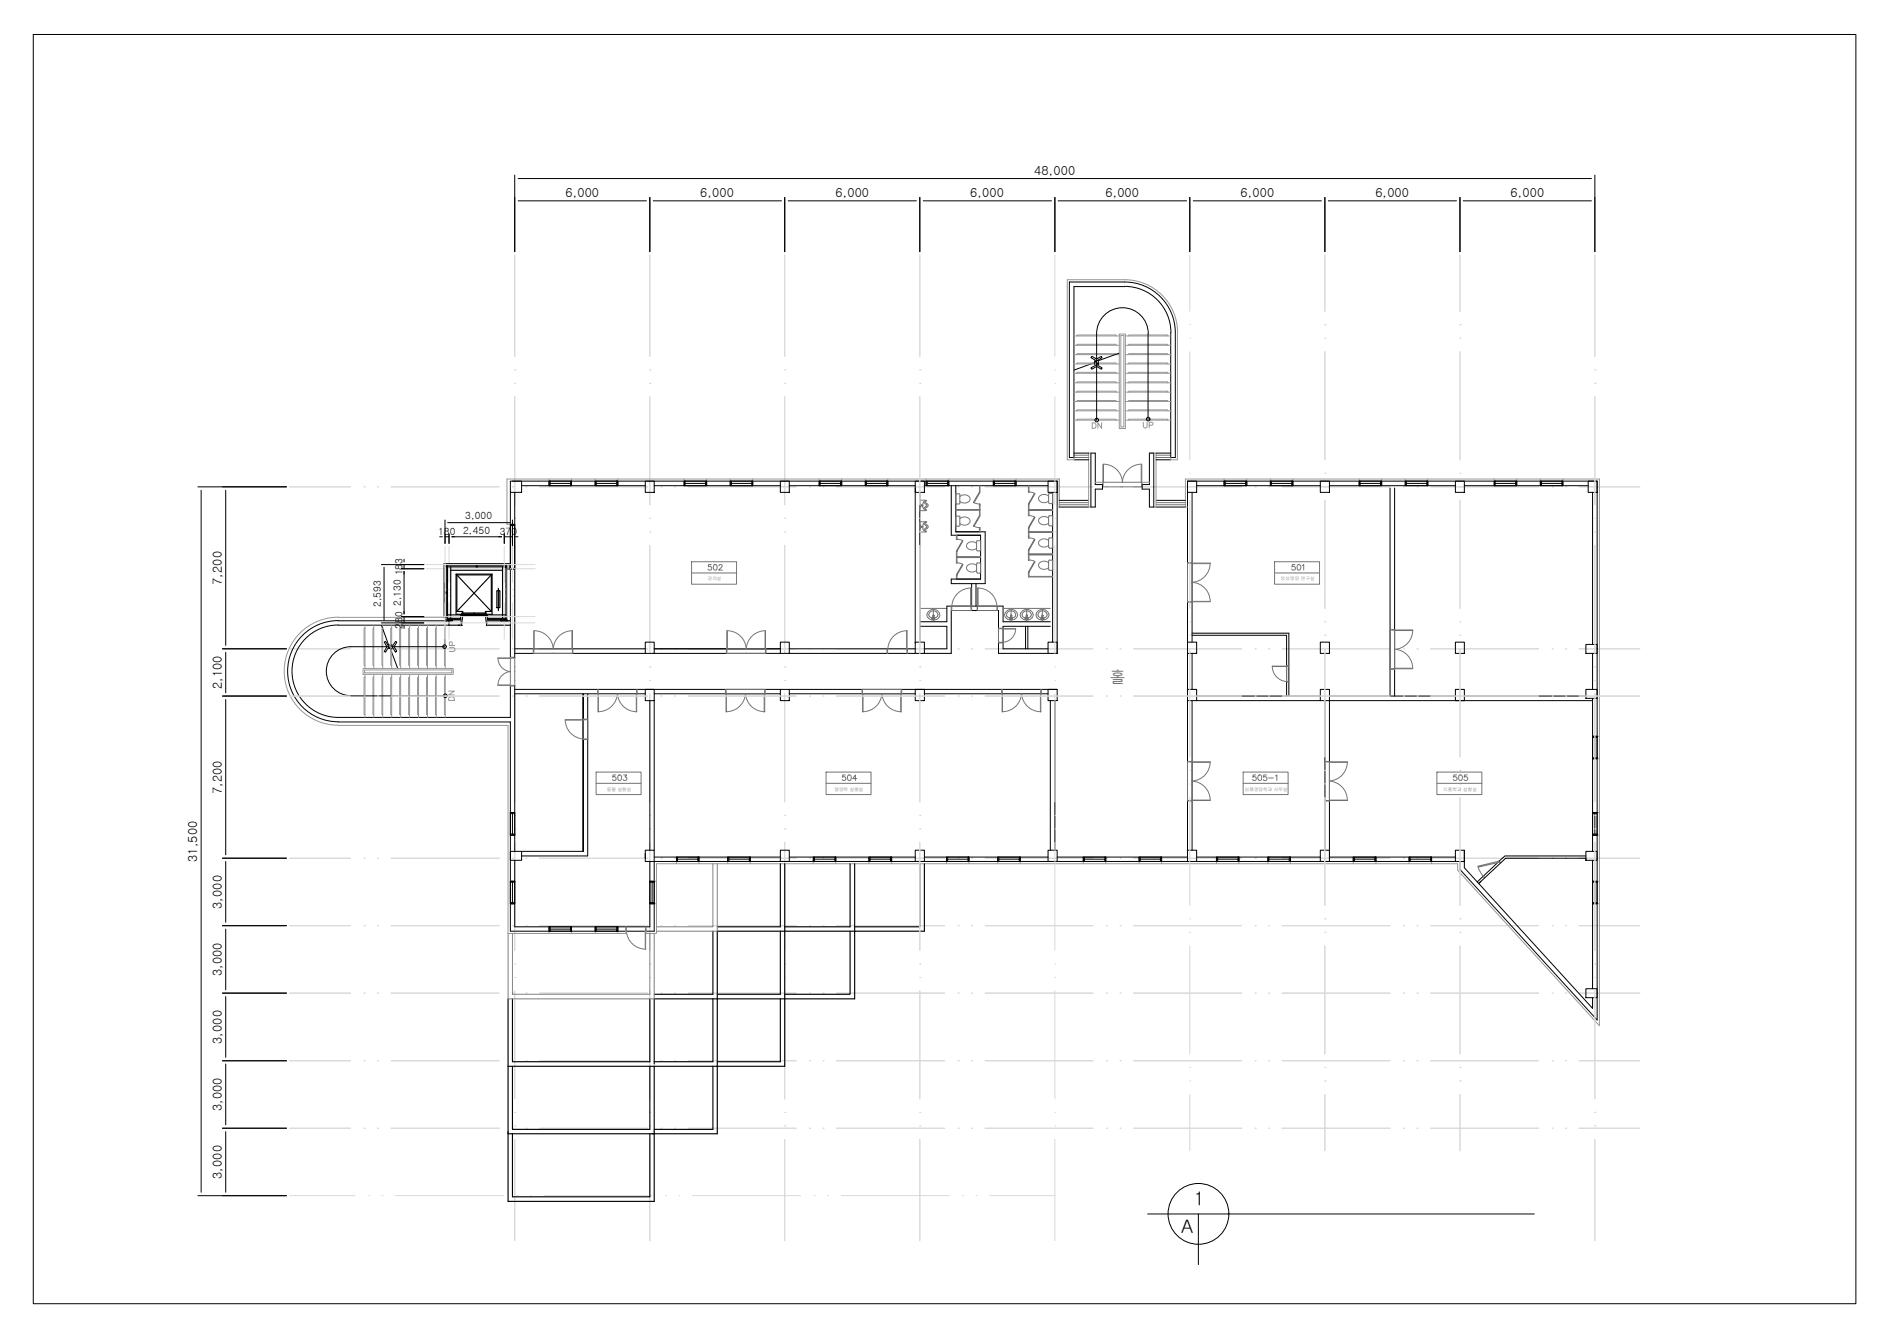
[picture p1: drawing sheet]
<svg xmlns="http://www.w3.org/2000/svg" width="420mm" height="297mm" viewBox="0 0 420 297" stroke-linecap="round" stroke-linejoin="round" font-family="sans-serif">
<defs><g id="words">
<g font-size="4.4" fill="#979797">
<text x="252.9" y="96.3">UP</text>
<text x="102" y="157" transform="rotate(-90 102 157)">DN</text>
</g>
<g font-size="4.4" fill="#757575">
<text x="155.9" y="128.1">502</text>
<text x="285.8" y="128.1">501</text>
</g>
<g font-size="4.2">
<text x="265.3" y="267.7">1</text>
<text x="262.4" y="273.9">A</text>
</g>
<g font-size="4" fill="#979797">
<text x="241.3" y="96.3">DN</text>
<text x="102" y="146" transform="rotate(-90 102 146)">UP</text>
</g>
<g font-size="4" fill="#757575">
<text x="134.8" y="174.6">503</text>
<text x="185.9" y="174.6">504</text>
<text x="276.9" y="174.6">505-1</text>
<text x="321.7" y="174.6">505</text>
</g>
<text font-size="3.5" fill="#757575" x="246.6" y="151.8">홀</text>
<g font-size="2.8">
<text x="229.8" y="38.8">48,000</text>
<text x="125.6" y="43.7">6,000</text>
<text x="155.6" y="43.7">6,000</text>
<text x="185.6" y="43.7">6,000</text>
<text x="215.6" y="43.7">6,000</text>
<text x="245.6" y="43.7">6,000</text>
<text x="275.6" y="43.7">6,000</text>
<text x="305.6" y="43.7">6,000</text>
<text x="335.6" y="43.7">6,000</text>
<text x="49.3" y="130" transform="rotate(-90 49.3 130)">7,200</text>
<text x="49.3" y="153.2" transform="rotate(-90 49.3 153.2)">2,100</text>
<text x="49.3" y="176.4" transform="rotate(-90 49.3 176.4)">7,200</text>
<text x="43.8" y="191.5" transform="rotate(-90 43.8 191.5)">31,500</text>
<text x="49.3" y="201.9" transform="rotate(-90 49.3 201.9)">3,000</text>
<text x="49.3" y="216.9" transform="rotate(-90 49.3 216.9)">3,000</text>
<text x="49.3" y="231.9" transform="rotate(-90 49.3 231.9)">3,000</text>
<text x="49.3" y="246.9" transform="rotate(-90 49.3 246.9)">3,000</text>
<text x="49.3" y="261.9" transform="rotate(-90 49.3 261.9)">3,000</text>
</g>
<g font-size="2.2">
<text x="97.4" y="118.8">180</text>
<text x="102.9" y="118.5">2,450</text>
<text x="103.4" y="115.4">3,000</text>
<text x="111" y="118.8">370</text>
<text x="89.4" y="127.8" transform="rotate(-90 89.4 127.8)">183</text>
<text x="84.6" y="134.9" transform="rotate(-90 84.6 134.9)">2,593</text>
<text x="89.1" y="134.7" transform="rotate(-90 89.1 134.7)">2,130</text>
<text x="89.4" y="139.7" transform="rotate(-90 89.4 139.7)">280</text>
</g>
<g font-size="1" fill="#757575">
<text x="157.3" y="128.9">강의실</text>
<text x="284.6" y="128.9">임상영양 연구실</text>
<text x="134.9" y="175.6">동물 실험실</text>
<text x="185.4" y="175.6">영양학 실험실</text>
<text x="276.6" y="175.6">심품영양학과 사무실</text>
<text x="320.7" y="175.6">식품학과 실험실</text>
</g>
</g></defs>
<!-- layer: CEN -->
<g fill="none" stroke="#d9d9d9" stroke-width=".22">
<path d="M114.4 56.6v22.6M144.4 56.6v22.6M174.4 56.6v22.6M204.4 56.6v22.6M234.4 56.6v22.6M264.4 56.6v12.6M294.4 56.6v12.6M324.4 56.6v12.6M354.4 56.6v22.6M264.4 72.1h.1M264.4 75.1h.1M264.4 78.1v24.1"/>
<path d="M294.4 72.1h.1M294.4 75.1h.1M294.4 78.1v24.1M324.4 72.1h.1M324.4 75.1h.1M324.4 78.1v24.1M114.4 82.2h.1M114.4 85.2h.1M114.4 88.1v24M144.4 82.2h.1M144.4 85.2h.1M144.4 88.1v24"/>
<path d="M174.4 82.2h.1M174.4 85.2h.1M174.4 88.1v24M204.4 82.2h.1M204.4 85.2h.1M204.4 88.1v24M234.4 82.2h.1M234.4 85.2h.1M234.4 88.1v24M354.4 82.2h.1M354.4 85.2h.1M354.4 88.1v24"/>
<path d="M64.4 108.2h13.5M80.9 108.2h.1M83.9 108.2h.1M86.9 108.2h24M113.9 108.2h.1M114.4 115.1h.1M114.4 118.2h.1M116.9 108.2h.1M119.9 108.2h24M144.4 115.1h.1M144.4 118.2h.1M146.9 108.2h.1"/>
<path d="M149.9 108.2h.1M152.9 108.2h24M174.4 115.1h.1M174.4 118.2h.1M179.9 108.2h.1M182.9 108.2h.1M185.9 108.2h24M204.4 115.1h.1M204.4 118.2h.1M212.9 108.2h.1M215.9 108.2h.1M218.9 108.2h24"/>
<path d="M234.4 115.1h.1M234.4 118.2h.1M245.9 108.2h.1M248.9 108.2h.1M251.9 108.2h24M264.4 105.2h.1M264.4 108.2h.1M264.4 111.2v24M278.9 108.2h.1M281.9 108.2h.1M284.9 108.2h23.9M294.4 105.2h.1"/>
<path d="M294.4 108.2h.1M294.4 111.2v24M311.9 108.2h.1M314.9 108.2h.1M317.9 108.2h24M324.4 105.2h.1M324.4 108.2h.1M324.4 111.2v24M344.9 108.2h.1M347.9 108.2h.1M350.8 108.2h13.5M354.4 115.1h.1"/>
<path d="M354.4 118.2h.1M94.8 126.4h24.1M94.8 125.4h24.1M94.8 137h24.1M94.8 138.4h24.1M98.9 130.9h.1M98.9 132.4h.1M98.9 121.4v8M98.9 133.9v8.1M99.8 130.9h.1M99.8 132.4h.1M99.8 121.4v8"/>
<path d="M99.8 133.9v8.1M112 130.9h.1M112 132.4h.1M112 121.4v8M112 133.9v8.1M113.9 130.9h.1M113.9 132.4h.1M113.9 121.4v8M113.9 133.9v8.1M114.4 121.2v24M144.4 121.2v24M174.4 121.2v24"/>
<path d="M204.4 121.2v24M234.4 121.2v24M264.4 138.1h.1M294.4 138.1h.1M324.4 138.1h.1M354.4 121.2v24M64.4 144.1h13.5M64.4 154.6h13.5M80.9 144.1h.1M80.9 154.6h.1M83.9 144.1h.1M83.9 154.6h.1"/>
<path d="M86.9 144.1h24M86.9 154.6h24M113.9 144.1h.1M113.9 154.6h.1M114.4 148.2h.1M114.4 151.2h.1M114.4 154.1v24M116.9 144.1h.1M116.9 154.6h.1M119.9 144.1h24M119.9 154.6h24M144.4 148.2h.1"/>
<path d="M144.4 151.2h.1M144.4 154.1v24M146.9 144.1h.1M146.9 154.6h.1M149.9 144.1h.1M149.9 154.6h.1M152.9 144.1h24M152.9 154.6h24M174.4 148.2h.1M174.4 151.2h.1M174.4 154.1v24M179.9 144.1h.1"/>
<path d="M179.9 154.6h.1M182.9 144.1h.1M182.9 154.6h.1M185.9 144.1h24M185.9 154.6h24M204.4 148.2h.1M204.4 151.2h.1M204.4 154.1v24M212.9 144.1h.1M212.9 154.6h.1M215.9 144.1h.1M215.9 154.6h.1"/>
<path d="M218.9 144.1h24M218.9 154.6h24M234.4 148.2h.1M234.4 151.2h.1M234.4 154.1v24M245.9 144.1h.1M245.9 154.6h.1M248.9 144.1h.1M248.9 154.6h.1M251.9 144.1h24M251.9 154.6h24M264.4 141.1h.1"/>
<path d="M264.4 144.1v24M278.9 144.1h.1M278.9 154.6h.1M281.9 144.1h.1M281.9 154.6h.1M284.9 144.1h23.9M284.9 154.6h23.9M294.4 141.1h.1M294.4 144.1v24M311.9 144.1h.1M311.9 154.6h.1M314.9 144.1h.1"/>
<path d="M314.9 154.6h.1M317.9 144.1h24M317.9 154.6h24M324.4 141.1h.1M324.4 144.1v24M344.9 144.1h.1M344.9 154.6h.1M347.9 144.1h.1M347.9 154.6h.1M350.8 144.1h13.5M350.8 154.6h13.5M354.4 148.2h.1"/>
<path d="M354.4 151.2h.1M354.4 154.1v24M264.4 171.2h.1M264.4 174.2h.1M264.4 177.2v24M294.4 171.2h.1M294.4 174.2h.1M294.4 177.2v24M324.4 177.2v24M64.4 190.7h13.5M80.9 190.7h.1M83.9 190.7h.1"/>
<path d="M86.9 190.7h24M113.9 190.7h.1M114.4 181.1h.1M114.4 184.2h.1M114.4 187.2v24M116.9 190.7h.1M119.9 190.7h24M144.4 181.1h.1M144.4 184.2h.1M144.4 187.2v24M146.9 190.7h.1M149.9 190.7h.1"/>
<path d="M152.9 190.7h24M174.4 181.1h.1M174.4 184.2h.1M174.4 187.2v24M179.9 190.7h.1M182.9 190.7h.1M185.9 190.7h24M204.4 181.1h.1M204.4 184.2h.1M204.4 187.2v24M212.9 190.7h.1M215.9 190.7h.1"/>
<path d="M218.9 190.7h24M234.4 181.1h.1M234.4 184.2h.1M234.4 187.2v24M245.9 190.7h.1M248.9 190.7h.1M251.9 190.7h24M278.9 190.7h.1M281.9 190.7h.1M284.9 190.7h23.9M311.9 190.7h.1M314.9 190.7h.1"/>
<path d="M317.9 190.7h24M344.9 190.7h.1M347.9 190.7h.1M350.8 190.7h13.5M354.4 181.1h.1M354.4 184.2h.1M354.4 187.2v24M64.4 205.7h13.5M80.9 205.7h.1M83.9 205.7h.1M86.9 205.7h24M113.9 205.7h.1"/>
<path d="M114.4 214.2h.1M114.4 217.2h.1M116.9 205.7h.1M119.9 205.7h24M144.4 214.2h.1M144.4 217.2h.1M146.9 205.7h.1M149.9 205.7h.1M152.9 205.7h24M174.4 214.2h.1M174.4 217.2h.1M179.9 205.7h.1"/>
<path d="M182.9 205.7h.1M185.9 205.7h24M204.4 214.2h.1M204.4 217.2h.1M212.9 205.7h.1M215.9 205.7h.1M218.9 205.7h24M234.4 214.2h.1M234.4 217.2h.1M245.9 205.7h.1M248.9 205.7h.1M251.9 205.7h24"/>
<path d="M264.4 204.1h.1M264.4 207.1h.1M264.4 210.1v24M278.9 205.7h.1M281.9 205.7h.1M284.9 205.7h23.9M294.4 204.1h.1M294.4 207.1h.1M294.4 210.1v24M311.9 205.7h.1M314.9 205.7h.1M317.9 205.7h24"/>
<path d="M324.4 204.1h.1M324.4 207.1h.1M324.4 210.1v24M344.9 205.7h.1M347.9 205.7h.1M350.8 205.7h13.5M354.4 214.2h.1M354.4 217.2h.1M64.4 220.6h13.5M64.4 235.7h13.5M80.9 220.6h.1M80.9 235.7h.1"/>
<path d="M83.9 220.6h.1M83.9 235.7h.1M86.9 220.6h24M86.9 235.7h24M113.9 220.6h.1M113.9 235.7h.1M114.4 220.1v24M116.9 220.6h.1M116.9 235.7h.1M119.9 220.6h24M119.9 235.7h24M144.4 220.1v24"/>
<path d="M146.9 220.6h.1M146.9 235.7h.1M149.9 220.6h.1M149.9 235.7h.1M152.9 220.6h24M152.9 235.7h24M174.4 220.1v24M179.9 220.6h.1M179.9 235.7h.1M182.9 220.6h.1M182.9 235.7h.1M185.9 220.6h24"/>
<path d="M185.9 235.7h24M204.4 220.1v24M212.9 220.6h.1M212.9 235.7h.1M215.9 220.6h.1M215.9 235.7h.1M218.9 220.6h24M218.9 235.7h24M234.4 220.1v24M245.9 220.6h.1M245.9 235.7h.1M248.9 220.6h.1"/>
<path d="M248.9 235.7h.1M251.9 220.6h24M251.9 235.7h24M264.4 237.2h.1M278.9 220.6h.1M278.9 235.7h.1M281.9 220.6h.1M281.9 235.7h.1M284.9 220.6h23.9M284.9 235.7h23.9M294.4 237.2h.1M311.9 220.6h.1"/>
<path d="M311.9 235.7h.1M314.9 220.6h.1M314.9 235.7h.1M317.9 220.6h24M317.9 235.7h24M324.4 237.2h.1M344.9 220.6h.1M344.9 235.7h.1M347.9 220.6h.1M347.9 235.7h.1M350.8 220.6h13.5M350.8 235.7h13.5"/>
<path d="M354.4 220.1v24M64.4 250.7h13.5M80.9 250.7h.1M83.9 250.7h.1M86.9 250.7h24M113.9 250.7h.1M114.4 247.1h.1M114.4 250.1h.1M114.4 253.2v22.4M116.9 250.7h.1M119.9 250.7h24M144.4 247.1h.1"/>
<path d="M144.4 250.1h.1M144.4 253.2v22.4M146.9 250.7h.1M149.9 250.7h.1M152.9 250.7h24M174.4 247.1h.1M174.4 250.1h.1M174.4 253.2v22.4M179.9 250.7h.1M182.9 250.7h.1M185.9 250.7h24M204.4 247.1h.1"/>
<path d="M204.4 250.1h.1M204.4 253.2v22.4M212.9 250.7h.1M215.9 250.7h.1M218.9 250.7h24M234.4 247.1h.1M234.4 250.1h.1M234.4 253.2v22.4M245.9 250.7h.1M248.9 250.7h.1M251.9 250.7h24M264.4 240.2h.1"/>
<path d="M264.4 243.2v12.5M278.9 250.7h.1M281.9 250.7h.1M284.9 250.7h23.9M294.4 240.2h.1M294.4 243.2v12.5M311.9 250.7h.1M314.9 250.7h.1M317.9 250.7h24M324.4 240.2h.1M324.4 243.2v12.5M344.9 250.7h.1"/>
<path d="M347.9 250.7h.1M350.8 250.7h13.5M354.4 247.1h.1M354.4 250.1h.1M354.4 253.2v22.4M64.4 265.6h14.5M81.9 265.6h.1M84.9 265.6h.1M87.9 265.6h24M114.9 265.6h.1M117.9 265.6h.1M120.9 265.6h24"/>
<path d="M147.9 265.6h.1M150.9 265.6h.1M153.9 265.6h24M180.9 265.6h.1M183.9 265.6h.1M186.9 265.6h24M213.9 265.6h.1M216.9 265.6h.1M219.9 265.6h14.5"/>
</g>
<!-- layer: WALL -->
<g fill="none" stroke="#000" stroke-width=".22">
<path d="M249.9 63.7h-11.3v37.9h-1v-38.9h12.3a11.2 11.2 0 0 1 11.2 11.2M249.9 63.6a10.3 10.3 0 0 1 10.3 10.3M260.1 73.9v27.7h1v-27.7M113.4 109.4v36.7h1v-36.7M113.4 116.5h1M113.9 106.9h121v38.3M115.9 107.9h27.5M122 106.9v1M127 106.9v1M132.2 106.9v1M137.3 106.9v1M145.4 107.9h28"/>
<path d="M152 106.9v1M157 106.9v1M162.2 106.9v1M167.2 106.9v1M175.4 107.9h28M182 106.9v1M187 106.9v1M192.3 106.9v1M197.3 106.9v1M203.4 108.4v34.5M204.4 109.4v33.3M205.4 107.9h27.5"/>
<path d="M205.8 106.9v1M210.8 106.9v1M211.4 107.9v11h6.5v9.8h-6.5v1h7.5v-11.5h-6.5v-10.3M220.7 106.9v1M225.7 106.9v1M233.9 109.4v33.3M242.4 100.7h1v7h1.6v1h-1.6v3.9h-1zM255.4 100.7h1v11.9h-1v-3.9h-1.6v-1h1.6zM264.9 109.4v33.3M265.9 107.9h27.5M272 106.9v1M277 106.9v1"/>
<path d="M282.3 106.9v1M287.3 106.9v1M295.4 107.9h28M302 106.9v1M307 106.9v1M308.8 108.4v46.2M309.9 108.4v46.2M312.2 106.9v1M317.2 106.9v1M325.4 107.9h27.5M332 106.9v1M337 106.9v1"/>
<path d="M342.3 106.9v1M347.2 106.9v1M353.9 109.4v33.8M75.1 137.9h24.7v1h-24.7M75.1 137.9a11.2 11.2 0 0 0-11.2 11.2 11.2 11.2 0 0 0 11.2 11.3M75.1 138.9a10.3 10.3 0 0 0-10.2 10.2 10.3 10.3 0 0 0 10.2 10.3h38.3v-7h1v36.7M113.4 126.5h1M204.4 139.1h6v5h-5M204.4 138.1h6v-3.4h12.5v3.4h10.5M215.9 129.7v5M216.9 129.7v5M227.9 139.1v5"/>
<path d="M228.4 139.1v5M233.4 139.1h-10.5v5h10M114.4 144.1h29M114.4 145.2h29M114.4 153.2h59M114.4 154.1h29M130.6 154.2v36h-14.7M144.4 155.7v33.2M145.4 144.1h28M145.4 145.2h28M145.4 154.1h28M145.4 155.7v33.2"/>
<path d="M175.4 144.1h28M175.4 145.2h28M175.4 153.2h59.5M175.4 154.1h28M205.4 145.2h6v-9.6h10.5v9.6h11M205.4 154.1h27.5M233.4 155.7v33.2M234.4 155.7v33.2M264.9 145.2v8M264.9 155.7v33.2M264.9 141.1h21v13.5M264.9 140.7h21.5v13.9"/>
<path d="M265.9 155.7h27.5M265.9 154.6h27.5M294.4 155.7v33.2M295.4 154.6h28M325.4 154.6h27M353.9 155.7h-58.5v35.2M353.9 145.2v8M353.9 155.2v33.9M75.1 160.4h38.3v46.5h32v-15.5h119.5M353.9 163.6h1M353.9 168.6h1M113.4 195.8h1"/>
<path d="M113.4 180.5h1M113.4 185.5h1M114.4 191.1v14.8h30v-14.5M115.9 189.1h13.7M129.6 189.1v-34.9v34.9M144.4 195.8h1M145.4 190.4h28M150.3 190.4v1M155.3 190.4v1M161.7 190.4v1M166.7 190.4v1M175.4 190.4h28"/>
<path d="M180.7 190.4v1M185.7 190.4v1M193.1 190.4v1M198.1 190.4v1M205.4 190.4h27.5M210.3 190.4v1M215.3 190.4v1M221.7 190.4v1M226.7 190.4v1M234.9 190.4h28.9M240.7 190.4v1M245.7 190.4v1"/>
<path d="M253.1 190.4v1M258.1 190.4v1M263.8 188.9v-82h91.1v119.7l-30.5-33.4M265.9 190.4h27.5M265.9 191.4h57.5M270.3 190.4v1M275.3 190.4v1M281.7 190.4v1M286.7 190.4v1M295.4 190.4h28M300.7 190.4v1M305.7 190.4v1"/>
<path d="M313.1 190.4v1M318.1 190.4v1M325.4 192.8l28.5 31.2v-2.3M329 195.8l-.4 .4M332.8 191.6l-4.6 4.3M352.4 190.7h-17.9l-5.9 5.6M352.4 190.2h-18l-1.3 1.1M353.9 191.1v28.6M353.9 195.8h1M353.9 180.5h1M353.9 185.5h1M113.4 200.8h1"/>
<path d="M122 205.9v1M127 205.9v1M132.2 205.9v1M137.3 205.9v1M144.4 200.8h1M353.9 200.8h1"/>
</g>
<g fill="none" stroke="#979797" stroke-width=".22">
<path d="M261.6 73.9v28.3h-1.5v-.6M261.6 73.9a11.7 11.7 0 0 0-11.7-11.8h-12.8v40.1h1.5v-.6M122 106.4v.5M127 106.4v.5M132.2 106.4v.5M137.3 106.4v.5M152 106.4v.5M157 106.4v.5M162.2 106.4v.5M167.2 106.4v.5M182 106.4v.5M187 106.4v.5"/>
<path d="M192.3 106.4v.5M197.3 106.4v.5M205.8 106.4v.5M210.8 106.4v.5M220.7 106.4v.5M225.7 106.4v.5M234.9 112.6h.5v-6.2h-122.8v10.1h.8M242.4 100.7h-.5v11.9h.5M243.4 107.1h1.6v.6M255.4 100.7h1.5v11.9h-.5M255.4 107.1h-1.6v.6M263.8 112.6h-.4v-6.2h92v121.5l-31.5-34.6v-1.4h-178v15.5h-2.4v-.5"/>
<path d="M272 106.4v.5M277 106.4v.5M282.3 106.4v.5M287.3 106.4v.5M302 106.4v.5M307 106.4v.5M312.2 106.4v.5M317.2 106.4v.5M332 106.4v.5M337 106.4v.5M342.3 106.4v.5M347.2 106.4v.5"/>
<path d="M75.1 137.2h23.9v.7M75.1 137.1a12 12 0 0 0-12 12 12 12 0 0 0 12 12l37.8 .1v46.2h26.2v-.5M99.8 137.9h2.5v1M108.3 137.9v1M113.4 126.5h-.8v11.4h.8M113.4 152.4h.5M113.4 146.1h.5M354.9 168.6h.5M354.9 163.6h.5M113.4 195.8h.5M113.4 185.5h.5M113.4 180.5h.5"/>
<path d="M145.4 195.8h.5M150.3 191.4v.5M155.3 191.4v.5M161.7 191.4v.5M166.7 191.4v.5M180.7 191.4v.5M185.7 191.4v.5M193.1 191.4v.5M198.1 191.4v.5M210.3 191.4v.5M215.3 191.4v.5M221.7 191.4v.5"/>
<path d="M226.7 191.4v.5M240.7 191.4v.5M245.7 191.4v.5M253.1 191.4v.5M258.1 191.4v.5M270.3 191.4v.5M275.3 191.4v.5M281.7 191.4v.5M286.7 191.4v.5M300.7 191.4v.5M305.7 191.4v.5M313.1 191.4v.5"/>
<path d="M318.1 191.4v.5M354.9 195.8h.5M354.9 185.5h.5M354.9 180.5h.5M113.4 200.8h.5M122 206.9v.5M127 206.9v.5M132.2 206.9v.5M137.3 206.9v.5M145.4 200.8h.5M354.9 200.8h.5"/>
</g>
<!-- layer: 0e -->
<g fill="none" stroke="#000" stroke-width=".22">
<path d="M113.4 106.9h2.5v2.5h-2.5zM143.4 106.9h2v2.5h-2zM173.4 106.9h2v2.5h-2zM203.4 106.9h2v2.5h-2zM232.9 106.9h2v2.5h-2zM263.8 106.9h2.1v2.5h-2.1zM293.4 106.9h2v2.5h-2zM323.4 106.9h2v2.5h-2zM352.9 106.9h2v2.5h-2zM143.4 142.7h2v2.5h-2zM143.4 153.2h2v2.5h-2zM173.4 142.7h2v2.5h-2z"/>
<path d="M173.4 153.2h2v2.5h-2zM203.4 142.7h2v2.5h-2zM203.4 153.2h2v2.5h-2zM232.9 142.7h2v2.5h-2zM232.9 153.2h2v2.5h-2zM263.8 142.7h2.1v2.5h-2.1zM263.8 153.2h2.1v2.5h-2.1zM293.4 142.7h2v2.5h-2zM293.4 153.2h2v2.5h-2zM323.4 153.2h2v2.5h-2zM323.4 142.7h2v2.5h-2zM352.4 143.2h2.5v2h-2.5z"/>
<path d="M352.4 153.2h2.5v2h-2.5zM113.4 189.1h2.5v2h-2.5zM143.4 188.9h2v2.5h-2zM143.4 189.7v1M173.4 188.9h2v2.5h-2zM203.4 188.9h2v2.5h-2zM232.9 188.9h2v2.5h-2zM263.8 188.9h2.1v2.5h-2.1zM293.4 188.9h2v2.5h-2zM323.4 188.9h2v2.5h-2zM324.4 191.4v1.8M325.4 188.9v3.9"/>
<path d="M352.4 189.1h2.5v2h-2.5zM352.4 190.7v.4M352.4 219.7h2.5v2h-2.5z"/>
</g>
<!-- layer: Tǥ -->
<g fill="none" stroke="#757575" stroke-width=".22">
<path d="M204.4 112.4h.3M204.4 111.8l.2 .4M204.4 116.6l.3 .3M204.4 117h.2M204.4 117.1h.2M204.6 112.4l-.2 .3M204.7 112.2h-.3M204.7 117.2l-.3 .3M204.8 112.2l.1 .2zM204.8 117.1h.1M204.8 117h.1M204.9 116.9v.3z"/>
<path d="M205.1 112.3l.1 .6 .5 .3M205.1 117l.1 .7 .5 .3M205.3 111.5l.1 .2 .5 .4M205.3 116.2l.1 .3 .5 .4v.3M205.5 111.3l-.3 .3-.1 .7M205.5 116.1l-.3 .3-.1 .6M205.6 111.4l.3 .5M205.6 116.1l.3 .5M205.7 113.4h.1M205.7 113.3h.1M205.7 111.3h.1M205.7 111.2h.1"/>
<path d="M205.7 118.2h.1M205.7 118h.1M205.7 116.1h.1M205.7 115.9h.1M205.7 111.1h-1.3v2.4h1.3M205.7 111.3l-.2 .1M205.7 115.9h-1.3v2.3h1.3M205.7 116.1h-.2M205.7 111.2v.1M205.7 113.3v.1M205.7 115.9v.2M205.7 118v.2"/>
<path d="M205.9 112.1v.3l-.3 .2-.3 .5M205.9 117.2l-.3 .1-.3 .5M205.9 111.9l.3 .4-.3 .4M205.9 116.6l.3 .4-.3 .4M205.9 112.7l-.3 .5M205.9 117.5l-.3 .5M212.5 119.8h.1h-.1M212.5 118.9v.9M212.6 114.7h.4M212.6 116.9h.4M212.6 114.6l-.2 .3v1.8l.2 .2M212.6 118.9v.9l1.3 .3"/>
<path d="M213 109.7h-.4l-.2 .2v1.9l.2 .2h.4M213.1 114.6l.2 .3M213.1 109.7l.2 .2M213.3 109.9v1.9M213.3 114.9v1.8M213.3 115.2a1.36 1.36 0 0 1 2.2 .6 1.36 1.36 0 0 1-2.2 .5M213.3 110.3a1.36 1.36 0 0 1 2.2 .5 1.36 1.36 0 0 1-2.2 .6M213.3 116.6l-.2 .3M213.3 111.7l-.2 .3M216.4 116.9l1.2 .3M216.4 111.7l1.2 .3M217.6 114.6h.1l-1.3 2.4-.1-.1z"/>
<path d="M217.6 109.3l.1 .1-1.3 2.3-.1-.1zM217.6 112v1.2h-5.2h5.3M217.6 107.9v1.4M217.6 113.3v1.3M217.6 117.3v.9M217.7 117.3h-.1h.1M217.7 112v1.3h-5.3h5.3v1.3h-.1M217.7 112h-.1h.1M217.7 107.9v1.4h-.1M217.7 117.3v.9M228.5 109.3h.1h-.1M228.5 113.3h5.4h-5.3v1.3l1.3 .2"/>
<path d="M228.5 114.6h.1h-.1M228.5 118.3h5.4h-5.3v1.2l1.3 .3M228.5 119.5h.1h-.1M228.5 107.9v1.4M228.5 118.3h5.4M228.6 107.9v1.4l1.3 .3M228.6 112h-.1v1.2h5.4h-5.4v1.4M228.6 117.3h-.1v1M228.6 112v1.2M228.6 117.3v.9M229.9 109.6h.1l-1.4 2.4-.1-.1zM229.9 114.9h.1l-1.4 2.4-.1-.1z"/>
<path d="M229.9 119.8h.1l-1.4 2.4-.1-.1zM233 109.9v1.8l.2 .2M233 116.6l.2 .2M233 114.8v1.8M233 110.2a1.36 1.36 0 0 0-2.3 .6 1.36 1.36 0 0 0 2.3 .5M233 115.2a1.36 1.36 0 0 0-2.3 .5 1.36 1.36 0 0 0 2.3 .5M233.2 119.5h.5l.2 .2M233.2 109.6h.5M233.2 114.6h.5M233.2 109.6l-.2 .2M233.2 114.6l-.2 .2M233.2 119.5l-.2 .2v1.8l.2 .3"/>
<path d="M233.7 109.6l.2 .2M233.7 114.6l.2 .2M233.9 109.9v1.8M233.9 114.8v1.8M233.9 119.8v1.7M233.9 118.2h-5.4v1.3M233.9 111.7l-.2 .2h-.5M233.9 116.6l-.2 .2h-.5M204.4 135.2h6M205.9 136.6l.3 .7M206.1 136.2l-.2 .4M206.1 136.2a1.5 1.5 0 0 1 2.6 0"/>
<path d="M206.2 137.3a1.62 1.62 0 0 0 2.4 0M206.9 135.8a.82 .82 0 0 0-.5 1.1M207 135.8h.8M207 137.4v.2h.4M207.2 137.5v-.5h.3v.5M207.2 137.3l-.2 .3 .4 .1M207.3 137.6h.1M207.3 137l.1 .4zM207.4 137h.1M207.4 137.4h.1M207.4 135.3v2.6M207.5 137.3l.2 .3-.3 .1"/>
<path d="M207.6 137.4l-.2 .2-.2-.2M207.7 137.4v.2h-.3M207.8 135.8a.73 .73 0 0 1 .6 .7 .73 .73 0 0 1-.6 .7h-.9l-.5-.3M208.7 136.2l.1 .6-.3 .5M212.5 123.9h5.4h-5.3v1.2l1.3 .2M212.5 125.1h.1h-.1M212.6 122.5h-.1v1.2h5.4h-5.4v1.4M212.6 127.8h-.1v.9M212.6 122.5v1.2M212.6 127.8v.9M213.9 120.1h.1l-1.4 2.4-.1-.1zM213.9 125.3l.1 .1-1.4 2.4-.1-.1z"/>
<path d="M217 120.4v1.8l.2 .2M217 127.1l.2 .2M217 125.3v1.8M217 120.7a1.36 1.36 0 0 0-2.3 .6 1.36 1.36 0 0 0 2.3 .5M217 125.7a1.36 1.36 0 0 0-2.3 .5 1.36 1.36 0 0 0 2.3 .5M217.2 120.1h.5M217.2 125.1h.5M217.2 120.1l-.2 .2M217.2 125.1l-.2 .2M217.7 120.1l.2 .2M217.7 125.1l.2 .2M217.9 120.4v1.8"/>
<path d="M217.9 125.3v1.8M217.9 122.2l-.2 .2h-.5M217.9 127.1l-.2 .2h-.5M222.9 135.2h10.5M223.2 136.6l.3 .7M223.3 136.2l-.1 .4M223.3 136.2a1.5 1.5 0 0 1 2.7 0M223.5 137.3a1.63 1.63 0 0 0 1.9 .3M223.7 136.9l.5 .3h.9M223.9 136.1l-.2 .3v.5M224.2 135.8l-.4 .3M224.2 135.8h.9"/>
<path d="M224.3 137.4v.2h.3M224.4 137.5l.1-.5h.2l.1 .5M224.5 137.3l-.2 .3 .3 .1M224.6 137.6h.1M224.6 137v.4zM224.6 137h.1M224.6 137.4h.1M224.6 135.3v2.6M224.8 137.3l.2 .3-.4 .1M224.8 137.4l-.2 .2-.2-.2M224.9 137.4v.2h-.3M225.1 135.8a.73 .73 0 0 1 .5 .7 .73 .73 0 0 1-.5 .7"/>
<path d="M226 136.2a1.02 1.02 0 0 1-.7 1.4M226.8 136.2a1.29 1.29 0 0 0 .4 1.3 1.29 1.29 0 0 0 1.4 .2 1.1 1.1 0 0 0 .8-1.5M226.8 136.2a1.5 1.5 0 0 1 2.7 0M227.7 135.8h.9M227.7 135.8a.73 .73 0 0 0-.6 .7 .73 .73 0 0 0 .6 .7h.9a.64 .64 0 0 0 .5-.5 .64 .64 0 0 0-.2-.6M227.8 137.4v.2h.3M227.9 137.5l.1-.5h.2l.1 .5M228 137.3l-.3 .3 .4 .1M228 137.6h.2M228.1 137.4v-.4l.1 .4M228.1 137.4h.1M228.1 135.3v2.6"/>
<path d="M228.2 137.3l.3 .3-.4 .1M228.3 137.4l-.2 .2-.1-.2M228.4 137.4v.2h-.3M228.5 123.2h5.4h-5.3v1.3M228.5 124.5h.1h-.1M228.5 123.2h5.4M228.6 135.8l.3 .3M228.6 122.2h-.1v1M228.6 127.1h-.1v1.1h5.4M228.6 122.2v.9M228.6 127.1v1h5.3M228.6 124.4l1.3 .3"/>
<path d="M229.9 124.7l.1 .1-1.4 2.3h-.1zM230.3 136.2a1.5 1.5 0 0 1 2.6 0M230.3 136.2a1.32 1.32 0 0 0 .6 1.4 1.32 1.32 0 0 0 1.6-.1l.5-.7-.1-.6M230.8 136.1a.64 .64 0 0 0-.2 .6 .64 .64 0 0 0 .6 .5M231.2 135.8h.8M231.2 135.8l-.4 .3M231.3 137.4v.2h.3M231.4 137.5l.1-.5h.2l.1 .5M231.5 137.3l-.2 .3 .3 .1M231.5 137.3l.1 .2 .2-.2M231.5 137.3l.1-.1 .2 .1M231.5 137.6h.2"/>
<path d="M231.5 137.4v-.4l.1 .4M231.6 137.4h.1M231.6 135.3v2.6M231.8 137.3l.2 .3-.4 .1M231.8 137.4l-.2 .2-.2-.2M231.9 137.4v.2h-.3M232 135.8a.72 .72 0 0 1 .6 .7 .72 .72 0 0 1-.5 .7h-1M233 120.1a1.36 1.36 0 0 0-2.3 .5 1.36 1.36 0 0 0 2.3 .6M233 125.1a1.36 1.36 0 0 0-2.3 .5 1.36 1.36 0 0 0 2.3 .5M233.2 121.8h.5M233.2 124.5h.5M233.2 124.4l-.2 .3v1.8l.2 .2"/>
<path d="M233.7 124.4l.2 .3M233.9 124.7v1.8M233.9 123.1h-5.4v1.4M233.9 121.5l-.2 .3M233.9 126.5l-.2 .2h-.5"/>
<circle cx="204.7" cy="117" r=".11"/>
<circle cx="204.7" cy="112.3" r=".11"/>
<circle cx="207.4" cy="137.3" r=".16"/>
<circle cx="207.4" cy="136.8" r=".15"/>
<circle cx="207.4" cy="136.8" r=".11"/>
<circle cx="224.7" cy="137.3" r=".16"/>
<circle cx="224.7" cy="136.8" r=".15"/>
<circle cx="224.7" cy="136.8" r=".11"/>
<circle cx="228.1" cy="136.8" r=".15"/>
<circle cx="228.1" cy="136.8" r=".11"/>
<circle cx="228.2" cy="137.3" r=".16"/>
<circle cx="231.6" cy="136.8" r=".15"/>
<circle cx="231.6" cy="136.8" r=".11"/>
</g>
<!-- layer: DOOR -->
<g fill="none" stroke="#757575" stroke-width=".22">
<path d="M235.4 111.7h6.5M235.4 112.1h6.5M238.6 101.1h3.3M238.6 101.6h3.3M245 108.2h8.8M245 107.1h8.8M245.1 103.2v5M245.1 103.1a4.3 4.3 0 0 1 4.3 4 4.2 4.2 0 0 1 4.3-4v5.1M245.2 103.2v3.9M253.6 103.2v3.9M256.9 111.7h6.5M256.9 112.1h6.5"/>
<path d="M256.9 101.1h3.2M256.9 101.6h3.2M211.4 134.7h4.5v.9h-4.5zM215.7 130.6v4.1M215.8 130.6v5M215.8 130.6a4.3 4.3 0 0 0-4.3 5M217.1 134.7h4.5v.9h-4.5zM217.2 135.6v-5a4.3 4.3 0 0 1 4.3 5M217.3 130.6v4.1M221.9 139.7h3.7M222.9 139.7h2.7M225.7 139.6a3 3 0 0 1-2.8 3.1"/>
<path d="M263.8 129.3v4.5h1.1v-8.8h-1.1v4.5M263.8 125.1h5.1a4.3 4.3 0 0 1-4 4.3 4.3 4.3 0 0 1 4 4.3h-5.1M264.9 125.2h4M264.9 133.6h4M308.8 140h5.1a4.3 4.3 0 0 1-4 4.3 4.2 4.2 0 0 1 4 4.2M110.6 152.2h2.8M110.6 146.2h3.8M110.6 146.3h2.8M110.6 146.1a2.99 2.99 0 0 0 2.8 3.1 3 3 0 0 0-2.8 3.1h3.8M113.4 146.1v6.3M114.4 146.1v6.3M118.6 145.2v-5.1a4.3 4.3 0 0 1 4.3 4 4.3 4.3 0 0 1 4.3-4v5.1"/>
<path d="M118.7 140.2v3.9M122.8 145.2h4.5v-1.1h-8.8v1.1h4.5M125.6 159.9h5M125.6 160h4M125.6 159.9a4.3 4.3 0 0 0 5 4.3M127.1 140.2v3.9M129.6 159.8h1v4.5h-1zM132.8 153.2v.9M132.9 153.2v5M132.9 158.1a4.3 4.3 0 0 0 4.3-4 4.3 4.3 0 0 0 4.3 4M133 154.1v4.1M141.4 154.1v4.1"/>
<path d="M141.5 153.2v5M141.5 153.2v.9M161.3 153.2v5M161.3 158.1a4.3 4.3 0 0 0 4.3-4 4.3 4.3 0 0 0 4.3 4M161.4 154.1v4.1M161.5 145.2v-5.1a4.3 4.3 0 0 1 4.3 4 4.3 4.3 0 0 1 4.3-4v5.1M161.6 140.2v3.9M165.5 153.2h4.5v.9h-8.8v-.9h4.5M165.7 145.2h4.5v-1.1h-8.8v1.1h4.5M169.8 154.1v4.1M169.9 153.2v5M170 140.2v3.9"/>
<path d="M191.6 153.2v5M191.8 154.1v4.1M195.8 153.2h4.5v.9h-8.8v-.9h4.5M195.9 154.1a4.3 4.3 0 0 1-4.3 4M196 154.1a4.3 4.3 0 0 0 4.3 4M197.1 144.1v1.1M197.2 144.1v1.1M200.1 154.1v4.1M200.2 153.2v5M201.5 140.2v3.9M201.5 140.2v5M201.6 140.1a4.3 4.3 0 0 0-4.3 4"/>
<path d="M201.6 144.1v1.1M221.9 142.8h1h-1v-3.2h1v3.2M221.9 142.7h1M222.6 153.2v.9M222.7 153.2v5M222.7 158.1a4.3 4.3 0 0 0 4.3-4 4.3 4.3 0 0 0 4.3 4M222.7 154.1v4.1M231.2 154.1v4.1M231.3 153.2v5M231.4 153.2v.9M282.7 148.1h3.2M285.9 151.4h.5"/>
<path d="M286.4 147.9h-.5v3.6h.5M286.4 148h-3.7a3.4 3.4 0 0 0 3.2 3.4M308.8 144.2v4.5h1.1v-8.8h-1.1v4.5M308.8 148.6h5.1M309.9 140.1h4M309.9 148.5h4M263.8 173.5v4.5h1.1v-8.8h-1.1v4.5M263.8 169.2h5.1M263.8 177.8h5.1M264.9 169.4h4M264.9 177.8h4M268.9 169.2a4.3 4.3 0 0 1-4 4.3 4.3 4.3 0 0 1 4 4.3"/>
<path d="M294.4 173.5v4.5h1v-8.8h-1v4.5M294.4 169.2h5M294.4 177.8h5M295.4 169.4h4M295.4 177.8h4M299.4 169.2a4.3 4.3 0 0 1-4 4.3 4.3 4.3 0 0 1 4 4.3M328.4 192.4l4.7-1.1 .1 .3-4.8 1.1zM328.4 192.6l.6 1.3 .9 1.1M329.7 194.9l-.1-.3 .1 .3M333.1 191.3l.3 .4M139.1 205.9v1M139.2 206.9a4.3 4.3 0 0 0 4.3 4"/>
<path d="M143.4 206.9v4M143.5 205.9v5M143.5 205.9v1"/>
</g>
<!-- layer: Z_FLOOR -->
<g fill="none" stroke="#000" stroke-width=".25">
<path d="M173.4 191.9v14h-14M174.4 191.9v45h-61.5M188.9 191.9v14h-14.5M189.9 191.9v15h-30.5v45h-46.5M204.4 191.9v14h-14.5M205.4 191.9v15h-15.5v15h-44.5v14.5M158.4 206.9v14h-13M173.4 206.9v14h-14M188.9 206.9v14h-14.5M112.9 221.9v45h32.5v-30M113.9 221.9v14h30.5v-14M113.9 236.9v14h30.5v-14"/>
<path d="M158.4 221.9v14h-13M158.4 236.9v14h-13M173.4 221.9v14h-14M113.9 251.9v14h30.5v-14"/>
</g>
<!-- layer: Z_HID -->
<path d="M158.4 191.9v14h-12.5M159.4 191.9v15h-13.5M112.9 207.4v14.5h32.5v-14.5M113.9 207.4v13.5h30.5v-13.5" fill="none" stroke="#7f7f7f" stroke-width=".22"/>
<!-- layer: Ĳ -->
<g fill="none" stroke="#979797" stroke-width=".22">
<path d="M238.6 74.6h10.1M238.6 76.7h10.1M238.6 78.8h10.1M239.3 74.6v-.2h8.7v.2M239.3 78.8v-.2h8.7v.2M239.3 76.7v-.2h8.7v.2M248.7 74.2h1.3v21h-1.3zM249 74.5h.7v20.4h-.7zM250 74.6h10.1M250 76.7h10.1M250 78.8h10.1M250.8 74.6v-.2h8.6v.2"/>
<path d="M250.8 76.7v-.2h8.6v.2M250.8 78.8v-.2h8.6v.2M238.6 91.3h10.1M238.6 89.2h10.1M238.6 93.3h10.1M238.6 85h10.1M238.6 87.1h10.1M238.6 82.9h10.1M238.6 80.9h10.1M239.3 91.3v-.2h8.7v.2M239.3 89.2v-.2h8.7v.2M239.3 93.3v-.2h8.7v.2"/>
<path d="M239.3 82.9v-.2h8.7v.2M239.3 80.9v-.3h8.7v.3M239.3 87.1v-.2h8.7v.2M239.3 85v-.2h8.7v.2M250 91.3h10.1M250 89.2h10.1M250 93.3h10.1M250 85h10.1M250 87.1h10.1M250 82.9h10.1M250 80.9h10.1M250.8 89.2v-.2h8.6v.2"/>
<path d="M250.8 91.3v-.2h8.6v.2M250.8 93.3v-.2h8.6v.2M250.8 87.1v-.2h8.6v.2M250.8 85v-.2h8.6v.2M250.8 82.9v-.2h8.6v.2M250.8 80.9v-.3h8.6v.3M81.1 139.6h-.2v8.2h.2M81.1 138.9v9.6M83 139.6h-.1v8.2h.1M83 138.9v9.6M85 139.6h-.1v8.2h.1M85 138.9v9.6"/>
<path d="M87 139.6h-.2v8.2h.2M87 138.9v9.6M89 139.6h-.2v8.2h.2M89 138.9v9.6M91 139.6h-.2v8.2h.2M91 138.9v9.6M93 139.6h-.2v8.2h.2M93 138.9v9.6M95 139.6h-.2v8.2h.2M95 138.9v9.6M96.9 139.6h-.1v8.2h.1M96.9 138.9v9.6"/>
<path d="M98.9 139.6h-.2v8.2h.2M98.9 138.9v9.6M80.7 148.5h20v1.3h-20zM81 148.8h19.4v.7h-19.4zM81.1 150.5h-.2v8.3h.2M81.1 149.8v9.6M83 150.5h-.1v8.3h.1M83 149.8v9.6M85 150.5h-.1v8.3h.1M85 149.8v9.6M87 150.5h-.2v8.3h.2M87 149.8v9.6"/>
<path d="M89 150.5h-.2v8.3h.2M89 149.8v9.6M91 150.5h-.2v8.3h.2M91 149.8v9.6M93 150.5h-.2v8.3h.2M93 149.8v9.6M95 150.5h-.2v8.3h.2M95 149.8v9.6M96.9 150.5h-.1v8.3h.1M96.9 149.8v9.6M98.9 150.5h-.2v8.3h.2M98.9 149.8v9.6"/>
</g>
<!-- layer: ETC -->
<g fill="none" stroke="#000" stroke-width=".22">
<path d="M242.6 79.2l1.1 .6 1-.6 .2 .3-1.2 .7-1.3-.7zM248.6 78.5l-4.6 1.6v.9l-.8-.9v.9M255.1 74.1v19M255.1 74.1a5.7 5.7 0 0 0-5.7-5.7 5.7 5.7 0 0 0-5.7 5.7v19.2M242.4 81.7l1.3-.7 1.2 .7-.2 .3-1-.6-1.1 .6zM243.2 80.6l-4.5 1.6M84.8 139l1.5 4.3h.9l-.9 .8h.9M77.9 154.6h21M85.4 142.7l.3-.2 .7 1.2-.7 1.2-.3-.2 .6-1zM86.4 143.7h-8.5a5.4 5.4 0 0 0-5.4 5.4 5.4 5.4 0 0 0 5.4 5.5M86.7 144.1l1.6 4.3M87.2 143.7h11.5"/>
<path d="M87.9 142.5l.3 .2-.6 1 .6 1-.3 .2-.7-1.2z"/>
</g>
<!-- layer: WID -->
<g fill="none" stroke="#000" stroke-width=".22">
<path d="M113.4 116.5h1v.3h-1zM113.4 116.8v9.7M113.9 116.8v9.5M114.4 116.8v9.7M122 106.9h.2v1h-.2zM122 107.9h4.8M122 106.9h4.8M122.2 107.4h4.6M126.8 106.9h.2v1h-.2zM132.2 106.9h.3v1h-.3zM132.5 107.9h4.8M132.5 106.9h4.8"/>
<path d="M132.5 107.4h4.5M137 106.9h.3v1h-.3zM152 106.9h.2v1h-.2zM152 107.9h4.7M152 106.9h4.7M152.2 107.4h4.5M156.7 106.9h.3v1h-.3zM162.2 106.9h.3v1h-.3zM162.5 107.9h4.7M162.5 106.9h4.7M162.5 107.4h4.5M167 106.9h.2v1h-.2z"/>
<path d="M182 106.9h.2v1h-.2zM182 107.9h4.8M182 106.9h4.8M182.2 107.4h4.6M186.8 106.9h.2v1h-.2zM192.3 106.9h.2v1h-.2zM192.5 107.9h4.8M192.5 106.9h4.8M192.5 107.4h4.5M197 106.9h.3v1h-.3zM205.8 106.9h.2v1h-.2zM206 107.9h4.8"/>
<path d="M206 106.9h4.8M206 107.4h4.6M210.6 106.9h.2v1h-.2zM220.7 106.9h.3v1h-.3zM221 107.9h4.7M221 106.9h4.7M221 107.4h4.5M225.5 106.9h.2v1h-.2zM235.4 111.2h6.5M235.4 112.6h6.5M238.6 100.7h3.3M238.6 102.2h3.3"/>
<path d="M256.9 111.2h6.5M256.9 112.6h6.5M256.9 100.7h3.2M256.9 102.2h3.2M272 106.9h.2v1h-.2zM272 107.9h4.8M272 106.9h4.8M272.2 107.4h4.6M276.8 106.9h.2v1h-.2zM282.3 106.9h.2v1h-.2zM282.5 107.9h4.8M282.5 106.9h4.8"/>
<path d="M282.5 107.4h4.5M287 106.9h.3v1h-.3zM302 106.9h.2v1h-.2zM302 107.9h4.7M302 106.9h4.7M302.2 107.4h4.5M306.7 106.9h.3v1h-.3zM312.2 106.9h.3v1h-.3zM312.5 107.9h4.7M312.5 106.9h4.7M312.5 107.4h4.5M317 106.9h.2v1h-.2z"/>
<path d="M332 106.9h.2v1h-.2zM332 107.9h4.7M332 106.9h4.7M332.2 107.4h4.5M336.7 106.9h.3v1h-.3zM342.3 106.9h.2v1h-.2zM342.5 107.9h4.7M342.5 106.9h4.7M342.5 107.4h4.5M347 106.9h.2v1h-.2zM112.6 126.5v-.8h-13.4v11.5h-.2M113.1 126.5v-1.3h-14.4v12"/>
<path d="M113.4 126.3h1v.2h-1zM353.9 163.6h1v.2h-1zM353.9 168.4h1v.2h-1zM353.9 163.8v4.8M354.4 163.8v4.6M354.9 163.8v4.8M113.4 195.8h1v.2h-1zM113.4 180.5h1v.3h-1zM113.4 185.3h1v.2h-1zM113.4 180.8v4.7M113.4 195.8v4.7M113.9 180.8v4.5"/>
<path d="M113.9 196v4.5M114.4 180.8v4.7M114.4 195.8v4.7M144.4 195.8h1v.2h-1zM144.4 195.8v4.7M144.9 196v4.5M145.4 195.8v4.7M150.3 190.4h.2v1h-.2zM150.5 190.4h4.8M150.5 191.4h4.8M150.5 190.9h4.6M155.1 190.4h.2v1h-.2z"/>
<path d="M161.7 190.4h.3v1h-.3zM162 190.4h4.7M162 191.4h4.7M162 190.9h4.5M166.5 190.4h.2v1h-.2zM180.7 190.4h.3v1h-.3zM181 190.4h4.7M181 191.4h4.7M181 190.9h4.5M185.5 190.4h.2v1h-.2zM193.1 190.4h.2v1h-.2zM193.3 190.4h4.8"/>
<path d="M193.3 191.4h4.8M193.3 190.9h4.6M197.9 190.4h.2v1h-.2zM210.3 190.4h.3v1h-.3zM210.6 190.4h4.7M210.6 191.4h4.7M210.6 190.9h4.5M215.1 190.4h.2v1h-.2zM221.7 190.4h.2v1h-.2zM221.9 190.4h4.8M221.9 191.4h4.8M221.9 190.9h4.6"/>
<path d="M226.5 190.4h.2v1h-.2zM240.7 190.4h.2v1h-.2zM240.9 190.4h4.8M240.9 191.4h4.8M240.9 190.9h4.6M245.5 190.4h.2v1h-.2zM253.1 190.4h.3v1h-.3zM253.4 190.4h4.7M253.4 191.4h4.7M253.4 190.9h4.4M257.8 190.4h.3v1h-.3zM270.3 190.4h.2v1h-.2z"/>
<path d="M270.5 190.4h4.8M270.5 191.4h4.8M270.5 190.9h4.6M275.1 190.4h.2v1h-.2zM281.7 190.4h.2v1h-.2zM281.9 190.4h4.8M281.9 191.4h4.8M281.9 190.9h4.6M286.5 190.4h.2v1h-.2zM300.7 190.4h.2v1h-.2zM300.9 190.4h4.8M300.9 191.4h4.8"/>
<path d="M300.9 190.9h4.6M305.5 190.4h.2v1h-.2zM313.1 190.4h.2v1h-.2zM313.3 190.4h4.8M313.3 191.4h4.8M313.3 190.9h4.6M317.9 190.4h.2v1h-.2zM353.9 195.8h1v.2h-1zM353.9 180.5h1v.3h-1zM353.9 185.3h1v.2h-1zM353.9 180.8v4.7M353.9 195.8v4.7"/>
<path d="M354.4 180.8v4.5M354.4 196v4.5M354.9 180.8v4.7M354.9 195.8v4.7M113.4 200.5h1v.3h-1zM122 205.9h.2v1h-.2zM122 205.9h4.8M122 206.9h4.8M122.2 206.4h4.6M126.8 205.9h.2v1h-.2zM132.2 205.9h.3v1h-.3zM132.5 205.9h4.8"/>
<path d="M132.5 206.9h4.8M132.5 206.4h4.5M137 205.9h.3v1h-.3zM144.4 200.5h1v.3h-1zM353.9 200.5h1v.3h-1z"/>
</g>
<!-- layer: DIM -->
<g fill="none" stroke="#000" stroke-width=".22">
<path d="M114.4 38.9v17M115.1 39.7h238.5M354.4 38.9v17M115.1 44.6h28.5M144.4 43.9v12M145.1 44.6h28.5M174.4 43.9v12M175.1 44.6h28.5M204.4 43.9v12M205.1 44.6h28.5M234.4 43.9v12M235.1 44.6h28.5"/>
<path d="M264.4 43.9v12M265.1 44.6h28.5M294.4 43.9v12M295.1 44.6h28.5M324.4 43.9v12M325.1 44.6h28.5M44 108.2h19.7M44.7 108.9v156M50.2 108.9v34.5M97.7 119.3h.6M98.9 119.3h.9M98.9 115.5v5.2"/>
<path d="M99.5 116.1h13.8M99.8 118.6v2.1M100.4 119.3h11M112 118.6v2.1M112 119.3h1.9M113.9 115.5v5.2M114.5 119.3h.6M84.7 138.4h9.5M84.7 125.4h9.5M85.3 126v11.8M89.2 126.4h5M89.2 137h5"/>
<path d="M89.8 124.2v.6M89.8 125.4v1M89.8 127v9.4M89.8 137v1.4M89.8 139v.6M49.4 144.1h14.3M49.4 154.6h14.3M50.2 144.9v9M50.2 155.4v34.5M49.4 190.7h14.3M50.2 191.4v13.5M49.4 205.7h14.3"/>
<path d="M50.2 206.4v13.5M49.4 220.6h14.3M49.4 235.7h14.3M50.2 221.4v13.5M50.2 236.4v13.5M49.4 250.7h14.3M50.2 251.4v13.5M44 265.6h19.7M255 269.7h85.9M266.3 269.7v11.3"/>
<circle cx="266.3" cy="269.7" r="6.8"/>
</g>
<!-- layer: عt0 -->
<g fill="none" stroke="#000" stroke-width=".25">
<path d="M99 137.8l1.5 .1zM99 137.7h3.3M99 137.5h3.3M99.2 125.7h.2v.2h-.2zM99.2 131.5h.2v.3h-.2zM99.2 131.6h.2v.2h-.2zM99.4 125.9h13v11.9M99.4 125.9v11.9M99.4 137.4h2.9M99.4 136.6h3.2M100.1 126.7h11.6M100.1 125.9v11.9"/>
<path d="M101.5 135.8v-8.1h7.7v8.1M101.5 127.7l7.7 8.1M101.5 135.8h1.3v.3M102.3 138.8v.1h-2.5M102.3 136.8v1.2M102.3 136.8h.5M102.5 138.9h.1M102.6 136.6h5.5v.1h-5.5zM102.6 136.2h5.4v.2h-5.4zM102.8 136.4h.1M102.8 136.7l.1 .1M102.8 136.4l-1.5 .1v-8.9h8v8.9l-1.4-.1"/>
<path d="M102.8 136.8l-.3 2.2h-.2M105.4 136.2v.2M105.4 136.6v.1M105.8 125.7h.2v.2h-.2zM107.9 136.8h.4M107.9 136.7l.2 2.3h.2M108.1 136.6h4.3M108.1 138.9h.1M108.3 136.8v1.1h5.1M108.3 138.9h.1M108.3 138.9h5.1M108.3 137.7h4.3"/>
<path d="M108.3 137.5h4.3M108.3 137.4h4.1M109.2 135.8h-1.3v.3M109.2 127.7l-7.7 8.1M110.4 131.2h.7v3.8h-.7zM110.7 130.7v5M111.3 137.8l1.5 .1zM111.7 125.9v11.9M112.2 125.7h.2v.2h-.2h.2v-.2h-.2v.2z"/>
</g>
<!-- layer: SHEET -->
<path d="M7.4 7.7h405v281.9h-405z" fill="none" stroke="#000" stroke-width=".22"/>
<!-- layer: 亅 -->
<path d="M153.7 124.8h9.9v5h-9.9zM153.7 127.3h9.9M283.2 124.8h10v5h-10zM283.2 127.3h10M132.4 171.5h10v5h-10zM132.4 174h10M183.5 171.5h10v5h-10zM183.5 174h10M276.2 171.5h10v5h-10zM276.2 174h10M319.3 171.5h10v5h-10zM319.3 174h10" fill="none" stroke="#757575" stroke-width=".22"/>
<use href="#words"/>
</svg>
